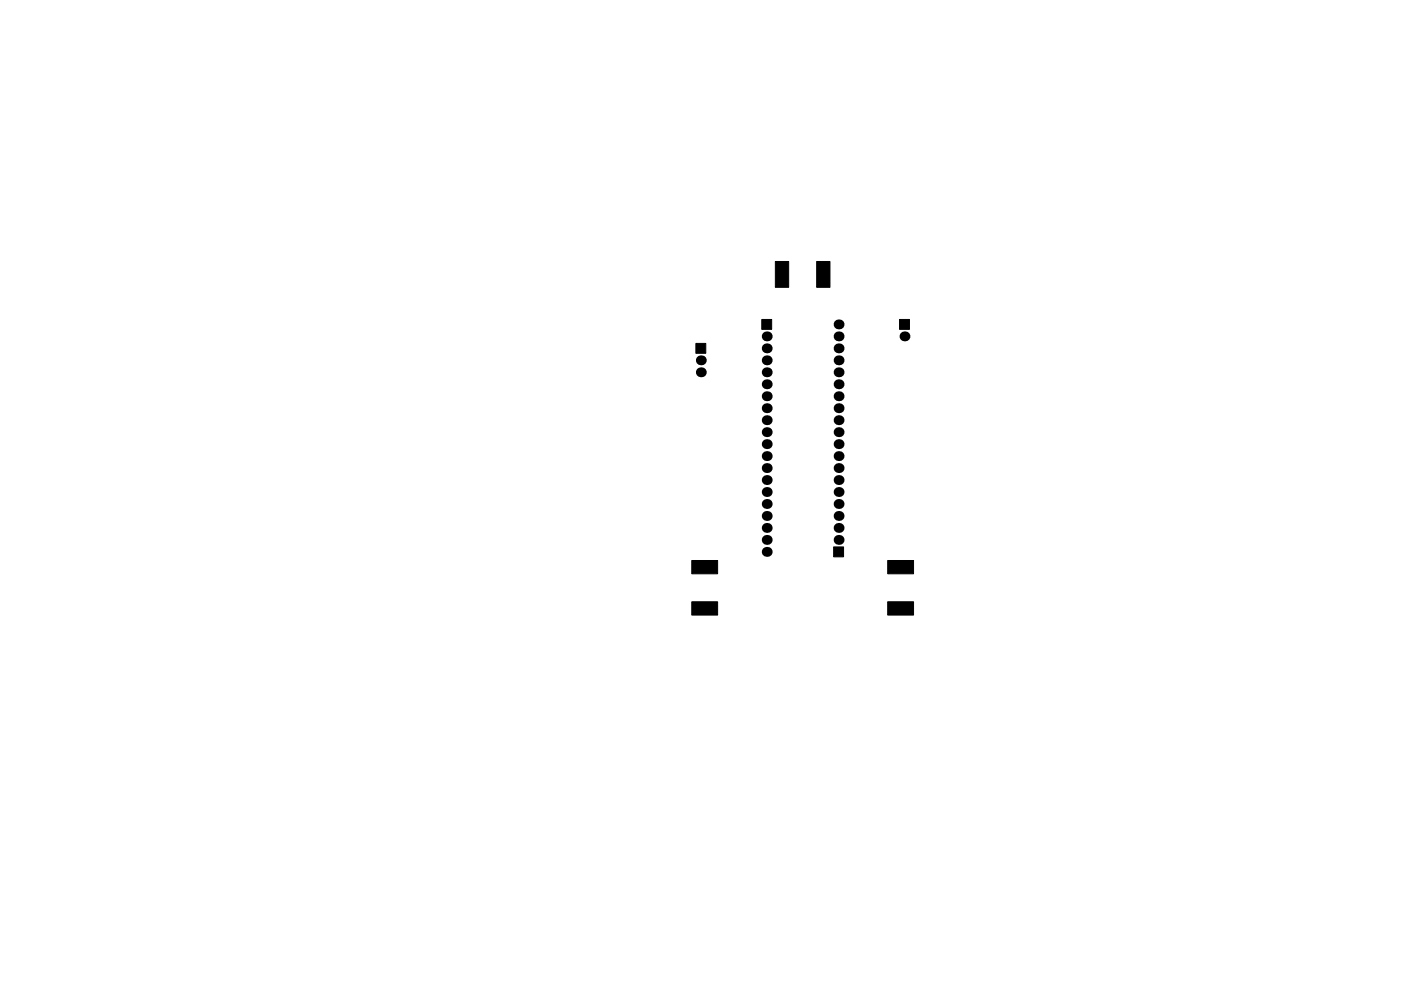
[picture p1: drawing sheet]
<svg xmlns="http://www.w3.org/2000/svg" width="297mm" height="210mm" viewBox="0 0 297 210" stroke-linecap="round" stroke-linejoin="round" font-family="sans-serif">
<path d="M164.4 55.5h2.8v5.5h-2.8zM173.2 55.5h2.8v5.5h-2.8zM147.5 72.9h2.1v2.1h-2.1zM161.5 67.8h2.1v2.1h-2.1zM190.7 67.8h2.1v2.1h-2.1zM176.7 116h2.2v2.1h-2.2zM188.2 118.9h5.5v2.8h-5.5zM146.7 118.9h5.5v2.8h-5.5zM146.7 127.7h5.5v2.8h-5.5zM188.2 127.7h5.5v2.8h-5.5z" fill="#000" stroke="#000" stroke-width=".21"/>
<g fill="#000">
<circle cx="148.6" cy="76.4" r="1.05"/>
<circle cx="148.6" cy="79" r="1.05"/>
<circle cx="162.6" cy="76.4" r="1.05"/>
<circle cx="162.6" cy="73.9" r="1.05"/>
<circle cx="162.6" cy="71.4" r="1.05"/>
<circle cx="162.6" cy="79" r="1.05"/>
<circle cx="177.8" cy="73.9" r="1.05"/>
<circle cx="177.8" cy="79" r="1.05"/>
<circle cx="177.8" cy="71.4" r="1.05"/>
<circle cx="177.8" cy="68.8" r="1.05"/>
<circle cx="177.8" cy="76.4" r="1.05"/>
<circle cx="191.8" cy="71.4" r="1.05"/>
<circle cx="162.6" cy="84.1" r="1.05"/>
<circle cx="162.6" cy="99.3" r="1.05"/>
<circle cx="162.6" cy="96.8" r="1.05"/>
<circle cx="162.6" cy="94.2" r="1.05"/>
<circle cx="162.6" cy="91.7" r="1.05"/>
<circle cx="162.6" cy="89.1" r="1.05"/>
<circle cx="162.6" cy="86.6" r="1.05"/>
<circle cx="162.6" cy="81.5" r="1.05"/>
<circle cx="177.8" cy="99.3" r="1.05"/>
<circle cx="177.8" cy="91.7" r="1.05"/>
<circle cx="177.8" cy="86.6" r="1.05"/>
<circle cx="177.8" cy="84.1" r="1.05"/>
<circle cx="177.8" cy="96.8" r="1.05"/>
<circle cx="177.8" cy="94.2" r="1.05"/>
<circle cx="177.8" cy="81.5" r="1.05"/>
<circle cx="177.8" cy="89.1" r="1.05"/>
<circle cx="162.6" cy="109.5" r="1.05"/>
<circle cx="162.6" cy="106.9" r="1.05"/>
<circle cx="162.6" cy="101.8" r="1.05"/>
<circle cx="162.6" cy="114.5" r="1.05"/>
<circle cx="162.6" cy="104.4" r="1.05"/>
<circle cx="162.6" cy="117.1" r="1.05"/>
<circle cx="162.6" cy="112" r="1.05"/>
<circle cx="177.8" cy="112" r="1.05"/>
<circle cx="177.8" cy="114.5" r="1.05"/>
<circle cx="177.8" cy="101.8" r="1.05"/>
<circle cx="177.8" cy="109.5" r="1.05"/>
<circle cx="177.8" cy="104.4" r="1.05"/>
<circle cx="177.8" cy="106.9" r="1.05"/>
</g>
</svg>
